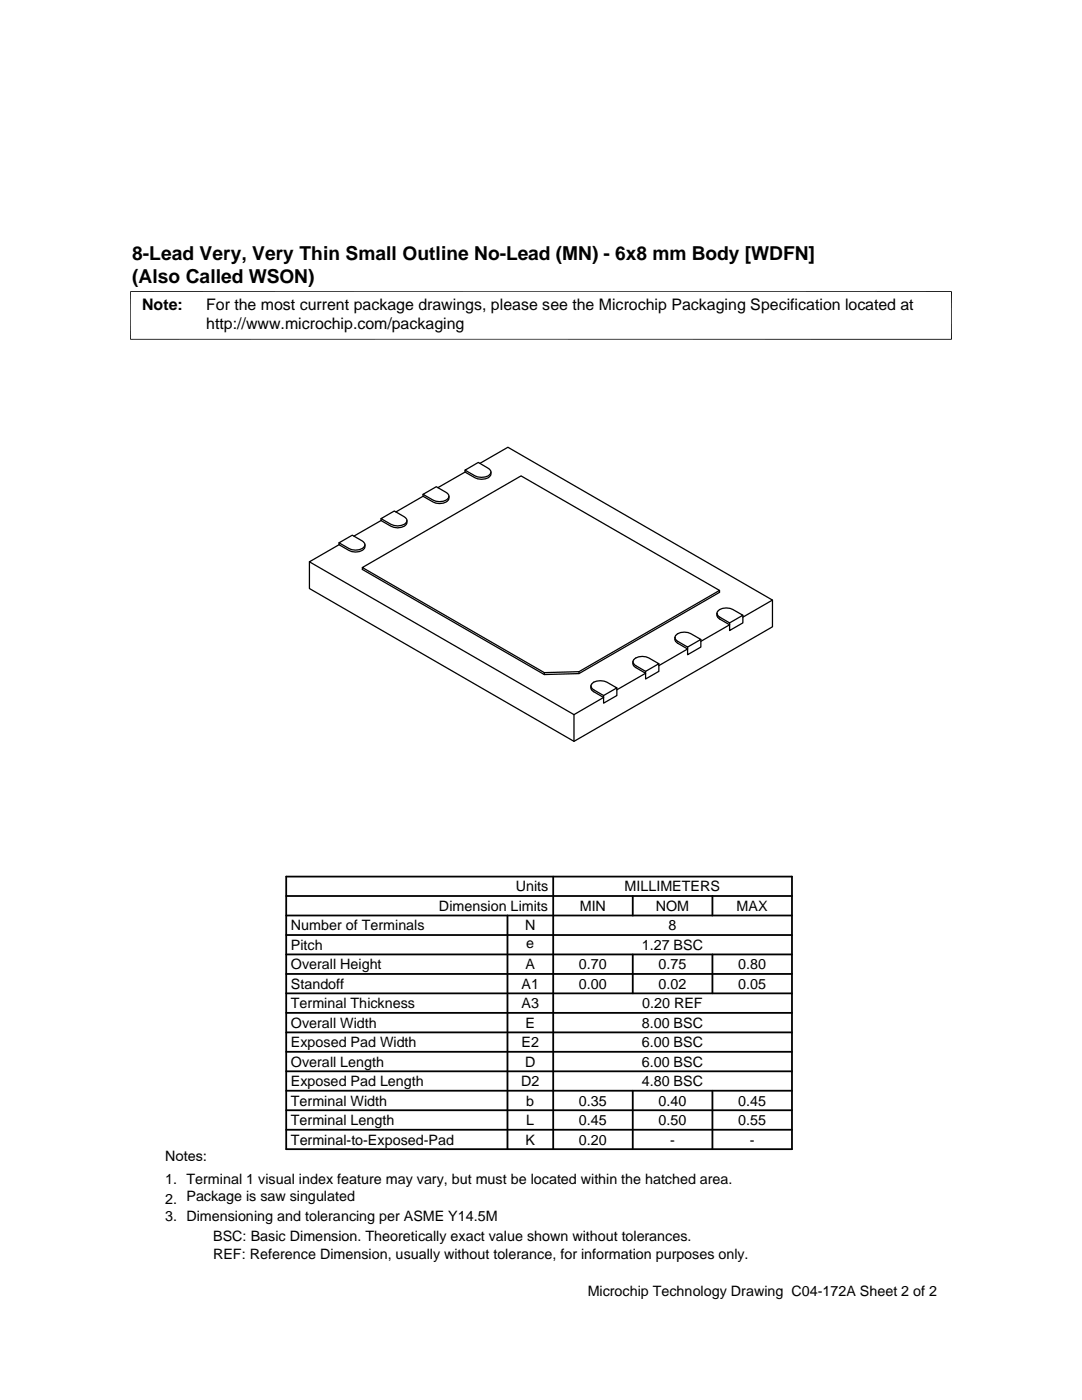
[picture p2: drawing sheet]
<svg xmlns="http://www.w3.org/2000/svg" width="216mm" height="279mm" viewBox="0 0 216 279" stroke-linecap="round" stroke-linejoin="round" font-family="sans-serif">
<defs><g id="words">
<g font-size="3.8">
<text x="26.4" y="52">8-Lead Very, Very Thin Small Outline No-Lead (MN) - 6x8 mm Body [WDFN]</text>
<text x="26.4" y="56.4">(Also Called WSON)</text>
</g>
<g font-size="3.2">
<text x="28.4" y="62">Note:</text>
<text x="41.1" y="62">For the most current package drawings, please see the Microchip Packaging Specification located at</text>
<text x="41.1" y="65.6">http://www.microchip.com/packaging</text>
</g>
<g font-size="2.9">
<text x="102.9" y="177.9">Units</text>
<text x="124.6" y="177.9">MILLIMETERS</text>
<text x="58" y="185.7">Number of Terminals</text>
<text x="87.6" y="181.8">Dimension Limits</text>
<text x="104.8" y="185.7">N</text>
<text x="115.7" y="181.8">MIN</text>
<text x="130.9" y="181.8">NOM</text>
<text x="133.4" y="185.7">8</text>
<text x="147" y="181.8">MAX</text>
<text x="58" y="189.6">Pitch</text>
<text x="105" y="189.3">e</text>
<text x="128.1" y="189.6">1.27 BSC</text>
<text x="58" y="193.5">Overall Height</text>
<text x="58" y="197.3">Standoff</text>
<text x="104.1" y="197.3">A1</text>
<text x="104.9" y="193.5">A</text>
<text x="115.5" y="193.5">0.70</text>
<text x="115.5" y="197.3">0.00</text>
<text x="131.4" y="193.5">0.75</text>
<text x="131.4" y="197.3">0.02</text>
<text x="147.3" y="193.5">0.80</text>
<text x="147.3" y="197.3">0.05</text>
<text x="58" y="201.2">Terminal Thickness</text>
<text x="104.1" y="201.2">A3</text>
<text x="128.1" y="201.2">0.20 REF</text>
<text x="58" y="205.1">Overall Width</text>
<text x="58" y="209">Exposed Pad Width</text>
<text x="104.1" y="209">E2</text>
<text x="104.9" y="205.1">E</text>
<text x="128.1" y="209">6.00 BSC</text>
<text x="128.1" y="205.1">8.00 BSC</text>
<text x="58" y="212.9">Overall Length</text>
<text x="104.8" y="212.9">D</text>
<text x="128.1" y="212.9">6.00 BSC</text>
<text x="58" y="220.7">Terminal Width</text>
<text x="58" y="216.8">Exposed Pad Length</text>
<text x="104" y="216.8">D2</text>
<text x="105" y="220.6">b</text>
<text x="115.5" y="220.7">0.35</text>
<text x="128.1" y="216.8">4.80 BSC</text>
<text x="131.4" y="220.7">0.40</text>
<text x="147.3" y="220.7">0.45</text>
<text x="58" y="224.5">Terminal Length</text>
<text x="105" y="224.5">L</text>
<text x="115.5" y="224.5">0.45</text>
<text x="131.4" y="224.5">0.50</text>
<text x="147.3" y="224.5">0.55</text>
<text x="33" y="231.8">Notes:</text>
<text x="58" y="228.4">Terminal-to-Exposed-Pad</text>
<text x="104.9" y="228.4">K</text>
<text x="115.5" y="228.4">0.20</text>
<text x="133.7" y="228.4">-</text>
<text x="149.6" y="228.4">-</text>
<text x="33" y="236.4">1. Terminal 1 visual index feature may vary, but must be located within the hatched area.</text>
<text x="32.9" y="243.6">3. Dimensioning and tolerancing per ASME Y14.5M</text>
<text x="33" y="240.3">2. Package is saw singulated</text>
<text x="42.5" y="251.4">REF: Reference Dimension, usually without tolerance, for information purposes only.</text>
<text x="42.5" y="247.6">BSC: Basic Dimension. Theoretically exact value shown without tolerances.</text>
<text x="117.3" y="258.7">Microchip Technology Drawing C04-172A Sheet 2 of 2</text>
</g>
</g></defs>
<g fill="none" stroke="#000" stroke-width=".25">
<path d="M84.4 99l-5.4 3.2M84.4 98.7l2.7-1.6 1.9 1.2a.8 .8 0 0 1 .6 .7 .8 .8 0 0 1-.6 .8 2.87 2.87 0 0 1-2.6 0zM84.4 98.7v.3l2 1.2a2.37 2.37 0 0 0 3.2-.6v-.6M92.8 94.2l-5.4 3.1M92.8 93.8v.4l2 1.2a2.43 2.43 0 0 0 3.1-.6l.1-.6M92.8 93.8l2.6-1.5 2 1.2a.8 .8 0 0 1 .6 .7 .8 .8 0 0 1-.6 .8 3.1 3.1 0 0 1-2.6 0zM95.8 92.5l5.5-3.2 52.8 30.5-5.9 3.4M61.7 112.1v5.4l52.8 30.5 39.6-22.9v-5.3M67.6 108.7l-5.9 3.4 52.8 30.5 5.9-3.4-2.2-1.3a.87 .87 0 0 1-.3-1M67.6 108.3l2.7-1.5 2 1.1a.8 .8 0 0 1 .5 .8 .8 .8 0 0 1-.5 .8 2.87 2.87 0 0 1-2.7 0zM67.6 108.3v.4l2 1.2a2.4 2.4 0 0 0 3.2-.6v-.6M72.3 113.3l31.7-18.3 39.6 22.8-28.1 16.2-6.9 .2z"/>
<path d="M72.3 113.3v.3l36.3 21 6.9-.2 28.1-16.2v-.4M76 103.9l-5.4 3.1M76 103.5l2.7-1.5 1.9 1.1a.8 .8 0 0 1 .6 .8 .8 .8 0 0 1-.6 .7 2.87 2.87 0 0 1-2.6 0zM76 103.5v.4a4.6 4.6 0 0 0 4.1 1.3 1.15 1.15 0 0 0 1.1-1.3M108.6 134.2v.4M115.5 134v.4M118.2 136.3a2.67 2.67 0 0 1 2.9-.2l2 1.2-2.7 1.5-2.4-1.5-.1-.6zM123.1 137.3v1.5l-2.7 1.5v-1.5M126.3 132.1a.97 .97 0 0 0 .6 1.1l1.9 1.2-5.7 3.3M126.6 131.5a2.63 2.63 0 0 1 2.9-.2l2 1.2-2.7 1.5-2.4-1.5-.1-.6zM131.5 132.5v1.5l-2.7 1.5v-1.5M134.7 127.2a.95 .95 0 0 0 .5 1.2l2 1.1-5.7 3.3"/>
<path d="M135 126.6a2.63 2.63 0 0 1 2.9-.1l1.9 1.1-2.6 1.5-2.4-1.5-.1-.6zM139.8 127.6v1.5l-2.6 1.6v-1.6M143.1 122.4a.97 .97 0 0 0 .5 1.1l2 1.2-5.8 3.3M143.4 121.8a2.63 2.63 0 0 1 2.8-.2l2 1.2-2.6 1.5-2.2-1.3-.3-.6zM148.2 122.8v1.5l-2.6 1.5v-1.5M114.5 142.6v5.4"/>
</g>
<path d="M26 58.1v9.7M189.9 58.1v9.7M189.9 58.2h-163.9M26 67.7h163.9" fill="none" stroke="#000" stroke-width=".2"/>
<g fill="none" stroke="#000" stroke-width=".36">
<path d="M57.1 178.8h100.9M57.1 174.9h100.9v54.4h-100.9zM110.4 174.9v54.4M126.3 178.8v3.9M142.2 178.8v3.9M57.1 194.4h100.9M57.1 190.5h100.9M57.1 186.6h100.9M57.1 182.7h100.9M57.1 198.2h100.9M101.3 182.7v46.6M126.3 190.5v7.7"/>
<path d="M142.2 190.5v7.7M57.1 206h100.9M57.1 202.1h100.9M57.1 213.8h100.9M57.1 209.9h100.9M57.1 217.7h100.9M126.3 217.7v11.6M142.2 217.7v11.6M57.1 221.6h100.9M57.1 225.5h100.9"/>
</g>
<use href="#words"/>
</svg>
